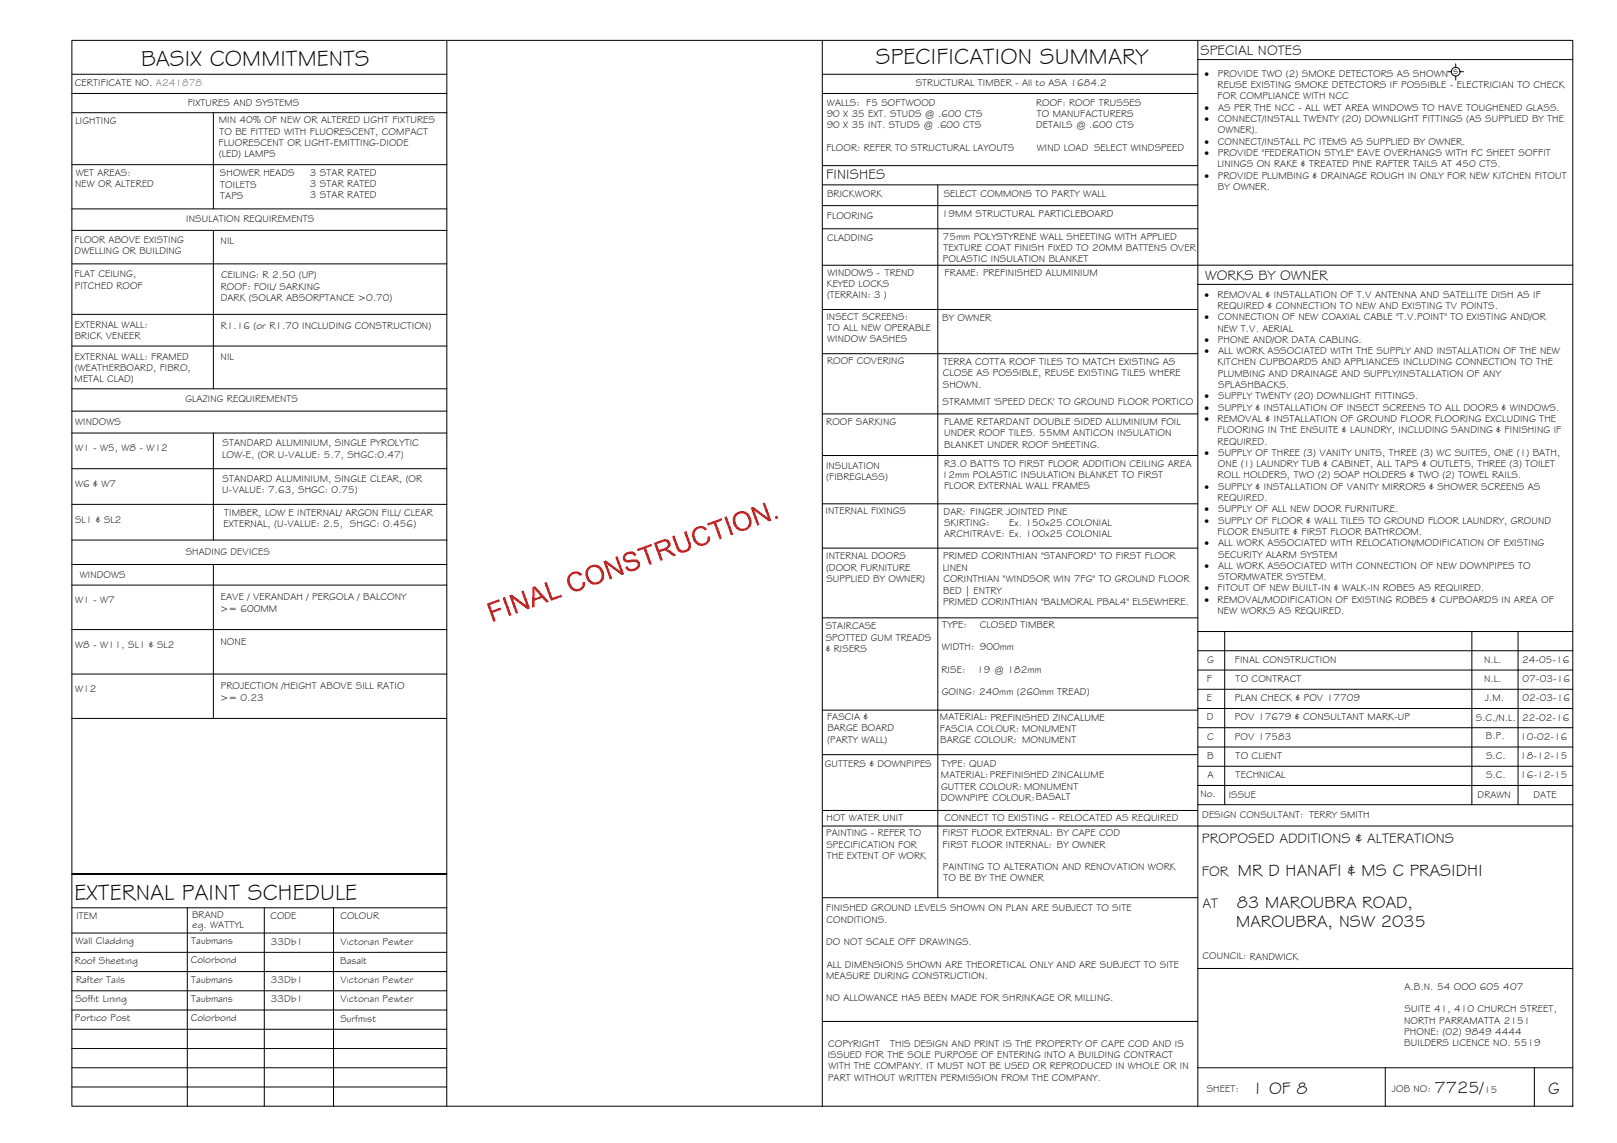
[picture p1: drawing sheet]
<svg xmlns="http://www.w3.org/2000/svg" width="420mm" height="297mm" viewBox="0 0 420 297" stroke-linecap="round" stroke-linejoin="round" font-family="sans-serif">
<defs><g id="words">
<g font-size="5.9">
<text x="36.7" y="17.2">BASIX COMMITMENTS</text>
<text x="227.6" y="16.8">SPECIFICATION SUMMARY</text>
<text x="19.4" y="233.8">EXTERNAL PAINT SCHEDULE</text>
</g>
<g font-size="4.5">
<text x="321.7" y="227.6">MR D HANAFI &amp; MS C PRASIDHI</text>
<text x="321.4" y="235.9">83 MAROUBRA ROAD,</text>
<text x="321.2" y="240.9">MAROUBRA, NSW 2035</text>
<text x="325.3" y="284.2">1 OF 8</text>
<text x="372.7" y="284.1">7725/</text>
<text x="402.3" y="284.2">G</text>
</g>
<g font-size="3.7">
<text x="311.9" y="14.3">SPECIAL NOTES</text>
<text x="214.7" y="46.6">FINISHES</text>
<text x="313.1" y="72.7">WORKS BY OWNER</text>
<text x="312.3" y="219.2">PROPOSED ADDITIONS &amp; ALTERATIONS</text>
<text x="312.3" y="227.5">FOR</text>
<text x="312.4" y="235.9">AT</text>
</g>
<g font-size="2.6">
<text x="19.5" y="22.5">CERTIFICATE NO. A241878</text>
<text x="237.9" y="22.4">STRUCTURAL TIMBER - All to ASA 1684.2</text>
<text x="313" y="20">·</text>
<text x="316.4" y="22.9">REUSE EXISTING SMOKE DETECTORS IF POSSIBLE - ELECTRICIAN TO CHECK</text>
<text x="316.4" y="20">PROVIDE TWO (2) SMOKE DETECTORS AS SHOWN</text>
<text x="377.6" y="19.2">s</text>
<text x="48.8" y="27.5">FIXTURES AND SYSTEMS</text>
<text x="214.9" y="27.4">WALLS: F5 SOFTWOOD</text>
<text x="269.2" y="27.4">ROOF: ROOF TRUSSES</text>
<text x="313" y="28.8">·</text>
<text x="316.4" y="25.8">FOR COMPLIANCE WITH NCC</text>
<text x="316.5" y="28.8">AS PER THE NCC - ALL WET AREA WINDOWS TO HAVE TOUGHENED GLASS.</text>
<text x="19.6" y="32.2">LIGHTING</text>
<text x="56.8" y="32">MIN 40% OF NEW OR ALTERED LIGHT FIXTURES</text>
<text x="57" y="35">TO BE FITTED WITH FLUORESCENT, COMPACT</text>
<text x="214.8" y="30.4">90 X 35 EXT. STUDS @ .600 CTS</text>
<text x="214.8" y="33.3">90 X 35 INT. STUDS @ .600 CTS</text>
<text x="269.2" y="33.3">DETAILS @ .600 CTS</text>
<text x="269.4" y="30.4">TO MANUFACTURERS</text>
<text x="313" y="31.7">·</text>
<text x="316.5" y="31.7">CONNECT/INSTALL TWENTY (20) DOWNLIGHT FITTINGS (AS SUPPLIED BY THE</text>
<text x="316.5" y="34.6">OWNER).</text>
<text x="56.8" y="37.9">FLUORESCENT OR LIGHT-EMITTING-DIODE</text>
<text x="56.9" y="40.8">(LED) LAMPS</text>
<text x="214.7" y="39.2">FLOOR: REFER TO STRUCTURAL LAYOUTS</text>
<text x="269.4" y="39.2">WIND LOAD SELECT WINDSPEED</text>
<text x="313" y="37.6">·</text>
<text x="313" y="40.5">·</text>
<text x="316.4" y="40.5">PROVIDE &quot;FEDERATION STYLE&quot; EAVE OVERHANGS WITH FC SHEET SOFFIT</text>
<text x="316.5" y="37.6">CONNECT/INSTALL PC ITEMS AS SUPPLIED BY OWNER.</text>
<text x="19.7" y="45.8">WET AREAS:</text>
<text x="57.2" y="45.8">SHOWER HEADS</text>
<text x="80.5" y="45.6">3 STAR RATED</text>
<text x="313" y="46.4">·</text>
<text x="316.4" y="43.5">LININGS ON RAKE &amp; TREATED PINE RAFTER TAILS AT 450 CTS.</text>
<text x="316.4" y="46.4">PROVIDE PLUMBING &amp; DRAINAGE ROUGH IN ONLY FOR NEW KITCHEN FITOUT</text>
<text x="19.5" y="48.7">NEW OR ALTERED</text>
<text x="57.2" y="48.7">TOILETS</text>
<text x="57.2" y="51.7">TAPS</text>
<text x="80.5" y="48.6">3 STAR RATED</text>
<text x="80.5" y="51.5">3 STAR RATED</text>
<text x="214.9" y="51.2">BRICKWORK</text>
<text x="245.2" y="51.2">SELECT COMMONS TO PARTY WALL</text>
<text x="316.4" y="49.3">BY OWNER.</text>
<text x="48.4" y="57.8">INSULATION REQUIREMENTS</text>
<text x="214.8" y="56.8">FLOORING</text>
<text x="244.8" y="56.3">19MM STRUCTURAL PARTICLEBOARD</text>
<text x="19.4" y="63.2">FLOOR ABOVE EXISTING</text>
<text x="57.3" y="63.4">NIL</text>
<text x="214.9" y="62.6">CLADDING</text>
<text x="245" y="62.3">75mm POLYSTYRENE WALL SHEETING WITH APPLIED</text>
<text x="245.2" y="65.2">TEXTURE COAT FINISH FIXED TO 20MM BATTENS OVER</text>
<text x="19.4" y="66.1">DWELLING OR BUILDING</text>
<text x="215" y="71.7">WINDOWS - TREND</text>
<text x="245" y="68.2">POLASTIC INSULATION BLANKET</text>
<text x="245.5" y="71.7">FRAME: PREFINISHED ALUMINIUM</text>
<text x="19.4" y="72.1">FLAT CEILING,</text>
<text x="19.4" y="75">PITCHED ROOF</text>
<text x="57.3" y="75.2">ROOF: FOIL/ SARKING</text>
<text x="57.4" y="72.3">CEILING: R 2.50 (UP)</text>
<text x="214.8" y="74.6">KEYED LOCKS</text>
<text x="214.9" y="77.6">(TERRAIN: 3 )</text>
<text x="313" y="77.4">·</text>
<text x="316.4" y="77.4">REMOVAL &amp; INSTALLATION OF T.V ANTENNA AND SATELLITE DISH AS IF</text>
<text x="57.3" y="78.2">DARK (SOLAR ABSORPTANCE &gt;0.70)</text>
<text x="214.7" y="83.1">INSECT SCREENS:</text>
<text x="244.8" y="83.5">BY OWNER</text>
<text x="313" y="83.2">·</text>
<text x="316.4" y="80.3">REQUIRED &amp; CONNECTION TO NEW AND EXISTING TV POINTS.</text>
<text x="316.5" y="83.2">CONNECTION OF NEW COAXIAL CABLE &quot;T.V.POINT&quot; TO EXISTING AND/OR</text>
<text x="19.4" y="85.2">EXTERNAL WALL:</text>
<text x="19.4" y="88.1">BRICK VENEER</text>
<text x="57.3" y="85.4">R1.16 (or R1.70 INCLUDING CONSTRUCTION)</text>
<text x="214.9" y="89">WINDOW SASHES</text>
<text x="215" y="86">TO ALL NEW OPERABLE</text>
<text x="313" y="89.1">·</text>
<text x="316.4" y="86.2">NEW T.V. AERIAL</text>
<text x="316.4" y="89.1">PHONE AND/OR DATA CABLING.</text>
<text x="19.4" y="93.4">EXTERNAL WALL: FRAMED</text>
<text x="57.3" y="93.7">NIL</text>
<text x="214.9" y="94.7">ROOF COVERING</text>
<text x="245.1" y="94.9">TERRA COTTA ROOF TILES TO MATCH EXISTING AS</text>
<text x="313" y="92">·</text>
<text x="316.4" y="95">KITCHEN CUPBOARDS AND APPLIANCES INCLUDING CONNECTION TO THE</text>
<text x="316.5" y="92">ALL WORK ASSOCIATED WITH THE SUPPLY AND INSTALLATION OF THE NEW</text>
<text x="19.4" y="99.3">METAL CLAD)</text>
<text x="19.4" y="96.4">(WEATHERBOARD, FIBRO,</text>
<text x="244.9" y="97.8">CLOSE AS POSSIBLE, REUSE EXISTING TILES WHERE</text>
<text x="245" y="100.7">SHOWN.</text>
<text x="316.4" y="97.9">PLUMBING AND DRAINAGE AND SUPPLY/INSTALLATION OF ANY</text>
<text x="316.5" y="100.9">SPLASHBACKS.</text>
<text x="48.2" y="104.5">GLAZING REQUIREMENTS</text>
<text x="244.9" y="105.1">STRAMMIT 'SPEED DECK' TO GROUND FLOOR PORTICO</text>
<text x="313" y="103.8">·</text>
<text x="313" y="106.7">·</text>
<text x="316.5" y="103.8">SUPPLY TWENTY (20) DOWNLIGHT FITTINGS.</text>
<text x="316.5" y="106.7">SUPPLY &amp; INSTALLATION OF INSECT SCREENS TO ALL DOORS &amp; WINDOWS.</text>
<text x="19.5" y="110.4">WINDOWS</text>
<text x="214.7" y="110.3">ROOF SARKING</text>
<text x="245.3" y="110.4">FLAME RETARDANT DOUBLE SIDED ALUMINIUM FOIL</text>
<text x="245.3" y="113.4">UNDER ROOF TILES. 55MM ANTICON INSULATION</text>
<text x="313" y="109.7">·</text>
<text x="316.4" y="109.7">REMOVAL &amp; INSTALLATION OF GROUND FLOOR FLOORING EXCLUDING THE</text>
<text x="316.4" y="112.6">FLOORING IN THE ENSUITE &amp; LAUNDRY, INCLUDING SANDING &amp; FINISHING IF</text>
<text x="19.5" y="117.3">W1 - W5, W8 - W12</text>
<text x="57.7" y="118.9">LOW-E, (OR U-VALUE: 5.7, SHGC:0.47)</text>
<text x="57.8" y="116">STANDARD ALUMINIUM, SINGLE PYROLYTIC</text>
<text x="245.4" y="116.3">BLANKET UNDER ROOF SHEETING.</text>
<text x="313" y="118.5">·</text>
<text x="316.4" y="115.5">REQUIRED.</text>
<text x="316.5" y="118.5">SUPPLY OF THREE (3) VANITY UNITS, THREE (3) WC SUITES, ONE (1) BATH,</text>
<text x="57.8" y="125.3">STANDARD ALUMINIUM, SINGLE CLEAR, (OR</text>
<text x="214.6" y="121.9">INSULATION</text>
<text x="214.7" y="124.9">(FIBREGLASS)</text>
<text x="244.8" y="124.2">12mm POLASTIC INSULATION BLANKET TO FIRST</text>
<text x="245.3" y="121.2">R3.0 BATTS TO FIRST FLOOR ADDITION CEILING AREA</text>
<text x="316.4" y="124.3">ROLL HOLDERS, TWO (2) SOAP HOLDERS &amp; TWO (2) TOWEL RAILS.</text>
<text x="316.5" y="121.4">ONE (1) LAUNDRY TUB &amp; CABINET, ALL TAPS &amp; OUTLETS, THREE (3) TOILET</text>
<text x="19.5" y="126.6">W6 &amp; W7</text>
<text x="57.7" y="128.2">U-VALUE: 7.63, SHGC: 0.75)</text>
<text x="245.3" y="127.1">FLOOR EXTERNAL WALL FRAMES</text>
<text x="313" y="127.3">·</text>
<text x="316.4" y="130.2">REQUIRED.</text>
<text x="316.5" y="127.3">SUPPLY &amp; INSTALLATION OF VANITY MIRRORS &amp; SHOWER SCREENS AS</text>
<text x="19.5" y="135.8">SL1 &amp; SL2</text>
<text x="58.1" y="137">EXTERNAL, (U-VALUE: 2.5, SHGC: 0.456)</text>
<text x="58.3" y="134.1">TIMBER, LOW E INTERNAL/ ARGON FILL/ CLEAR</text>
<text x="214.5" y="133.6">INTERNAL FIXINGS</text>
<text x="245.2" y="133.7">DAR: FINGER JOINTED PINE</text>
<text x="245.3" y="136.7">SKIRTING:</text>
<text x="262.3" y="136.7">Ex. 150x25 COLONIAL</text>
<text x="313" y="133.1">·</text>
<text x="313" y="136.1">·</text>
<text x="316.5" y="133.1">SUPPLY OF ALL NEW DOOR FURNITURE.</text>
<text x="316.5" y="136.1">SUPPLY OF FLOOR &amp; WALL TILES TO GROUND FLOOR LAUNDRY, GROUND</text>
<text x="245.3" y="139.6">ARCHITRAVE: Ex. 100x25 COLONIAL</text>
<text x="313" y="142">·</text>
<text x="316.4" y="139">FLOOR ENSUITE &amp; FIRST FLOOR BATHROOM.</text>
<text x="316.5" y="142">ALL WORK ASSOCIATED WITH RELOCATION/MODIFICATION OF EXISTING</text>
<text x="48.3" y="144.3">SHADING DEVICES</text>
<text x="214.6" y="148.3">(DOOR FURNITURE</text>
<text x="214.7" y="145.3">INTERNAL DOORS</text>
<text x="245" y="148.3">LINEN</text>
<text x="245.1" y="145.4">PRIMED CORINTHIAN &quot;STANFORD&quot; TO FIRST FLOOR</text>
<text x="313" y="147.8">·</text>
<text x="316.5" y="144.9">SECURITY ALARM SYSTEM</text>
<text x="316.5" y="147.8">ALL WORK ASSOCIATED WITH CONNECTION OF NEW DOWNPIPES TO</text>
<text x="20.7" y="150.2">WINDOWS</text>
<text x="214.7" y="151.2">SUPPLIED BY OWNER)</text>
<text x="245.1" y="154.4">BED | ENTRY</text>
<text x="245.1" y="151.2">CORINTHIAN &quot;WINDSOR WIN 7FG&quot; TO GROUND FLOOR</text>
<text x="313" y="153.7">·</text>
<text x="316.4" y="153.7">FITOUT OF NEW BUILT-IN &amp; WALK-IN ROBES AS REQUIRED.</text>
<text x="316.5" y="150.8">STORMWATER SYSTEM.</text>
<text x="19.5" y="156.8">W1 - W7</text>
<text x="57.2" y="159">&gt;= 600MM</text>
<text x="57.3" y="156">EAVE / VERANDAH / PERGOLA / BALCONY</text>
<text x="245.1" y="157.3">PRIMED CORINTHIAN &quot;BALMORAL PBAL4&quot; ELSEWHERE.</text>
<text x="313" y="156.6">·</text>
<text x="316.4" y="159.6">NEW WORKS AS REQUIRED.</text>
<text x="316.4" y="156.6">REMOVAL/MODIFICATION OF EXISTING ROBES &amp; CUPBOARDS IN AREA OF</text>
<text x="57.3" y="167.5">NONE</text>
<text x="214.6" y="163.6">STAIRCASE</text>
<text x="214.6" y="166.5">SPOTTED GUM TREADS</text>
<text x="244.8" y="163.1">TYPE:</text>
<text x="254.6" y="163.2">CLOSED TIMBER</text>
<text x="19.5" y="168.4">W8 - W11, SL1 &amp; SL2</text>
<text x="214.6" y="169.5">&amp; RISERS</text>
<text x="244.8" y="169">WIDTH: 900mm</text>
<text x="313.7" y="172.2">G</text>
<text x="320.9" y="172.2">FINAL CONSTRUCTION</text>
<text x="385.6" y="172.2">N.L.</text>
<text x="395.5" y="172.3">24-05-16</text>
<text x="19.5" y="179.9">W12</text>
<text x="57.4" y="179.1">PROJECTION /HEIGHT ABOVE SILL RATIO</text>
<text x="244.6" y="174.9">RISE:</text>
<text x="253.9" y="174.9">19 @ 182mm</text>
<text x="313.6" y="177.2">F</text>
<text x="321.1" y="177.2">TO CONTRACT</text>
<text x="385.6" y="177.2">N.L.</text>
<text x="395.6" y="177.3">07-03-16</text>
<text x="57.2" y="182.1">&gt;= 0.23</text>
<text x="244.7" y="180.7">GOING: 240mm (260mm TREAD)</text>
<text x="313.6" y="182.2">E</text>
<text x="320.9" y="182.2">PLAN CHECK &amp; POV 17709</text>
<text x="385.8" y="182.2">J.M.</text>
<text x="395.6" y="182.3">02-03-16</text>
<text x="214.9" y="187.2">FASCIA &amp;</text>
<text x="215" y="190.1">BARGE BOARD</text>
<text x="244.2" y="187.2">MATERIAL: PREFINISHED ZINCALUME</text>
<text x="244.2" y="190.1">FASCIA COLOUR: MONUMENT</text>
<text x="313.6" y="187.2">D</text>
<text x="320.9" y="187.2">POV 17679 &amp; CONSULTANT MARK-UP</text>
<text x="383.4" y="187.3">S.C./N.L.</text>
<text x="395.5" y="187.3">22-02-16</text>
<text x="215" y="193">(PARTY WALL)</text>
<text x="244.3" y="193.1">BARGE COLOUR: MONUMENT</text>
<text x="313.7" y="197.2">B</text>
<text x="313.7" y="192.2">C</text>
<text x="320.9" y="192.2">POV 17583</text>
<text x="321.1" y="197.2">TO CLIENT</text>
<text x="386.1" y="192.1">B.P.</text>
<text x="386.1" y="197.2">S.C.</text>
<text x="395" y="197.3">18-12-15</text>
<text x="395" y="192.3">10-02-16</text>
<text x="214.3" y="199.2">GUTTERS &amp; DOWNPIPES</text>
<text x="244.5" y="202.3">MATERIAL:PREFINISHED ZINCALUME</text>
<text x="244.7" y="199.4">TYPE: QUAD</text>
<text x="313.7" y="202.2">A</text>
<text x="321.1" y="202.2">TECHNICAL</text>
<text x="386.1" y="202.2">S.C.</text>
<text x="395" y="202.3">16-12-15</text>
<text x="244.5" y="208.2">DOWNPIPE COLOUR:BASALT</text>
<text x="244.5" y="205.2">GUTTER COLOUR: MONUMENT</text>
<text x="311.9" y="207.1">No.</text>
<text x="319.3" y="207.3">ISSUE</text>
<text x="383.9" y="207.5">DRAWN</text>
<text x="398.5" y="207.4">DATE</text>
<text x="214.8" y="213.3">HOT WATER UNIT</text>
<text x="245.4" y="213.5">CONNECT TO EXISTING - RELOCATED AS REQUIRED</text>
<text x="312.4" y="212.6">DESIGN CONSULTANT: TERRY SMITH</text>
<text x="214.7" y="217.3">PAINTING - REFER TO</text>
<text x="214.7" y="220.3">SPECIFICATION FOR</text>
<text x="244.9" y="217.3">FIRST FLOOR EXTERNAL: BY CAPE COD</text>
<text x="244.9" y="220.3">FIRST FLOOR INTERNAL: BY OWNER</text>
<text x="214.8" y="223.2">THE EXTENT OF WORK</text>
<text x="245" y="226.1">PAINTING TO ALTERATION AND RENOVATION WORK</text>
<text x="245.1" y="229">TO BE BY THE OWNER</text>
<text x="19.8" y="238.9">ITEM</text>
<text x="49.9" y="238.6">BRAND</text>
<text x="70.3" y="238.9">CODE</text>
<text x="88.5" y="238.8">COLOUR</text>
<text x="214.7" y="236.8">FINISHED GROUND LEVELS SHOWN ON PLAN ARE SUBJECT TO SITE</text>
<text x="214.8" y="239.7">CONDITIONS.</text>
<text x="19.6" y="245.4">Wall Cladding</text>
<text x="49.7" y="245.4">Taubmans</text>
<text x="50" y="241.1">eg. WATTYL</text>
<text x="70.4" y="245.5">33Db1</text>
<text x="88.4" y="245.5">Victorian Pewter</text>
<text x="214.7" y="245.6">DO NOT SCALE OFF DRAWINGS.</text>
<text x="19.5" y="250.4">Roof Sheeting</text>
<text x="49.6" y="250.3">Colorbond</text>
<text x="88.4" y="250.5">Basalt</text>
<text x="214.8" y="251.5">ALL DIMENSIONS SHOWN ARE THEORETICAL ONLY AND ARE SUBJECT TO SITE</text>
<text x="312.5" y="249.3">COUNCIL: RANDWICK</text>
<text x="19.8" y="255.5">Rafter Tails</text>
<text x="49.7" y="255.4">Taubmans</text>
<text x="70.4" y="255.5">33Db1</text>
<text x="88.4" y="255.5">Victorian Pewter</text>
<text x="214.7" y="254.4">MEASURE DURING CONSTRUCTION.</text>
<text x="364.9" y="257.3">A.B.N. 54 OOO 605 407</text>
<text x="19.6" y="260.4">Soffit Lining</text>
<text x="49.7" y="260.4">Taubmans</text>
<text x="70.4" y="260.5">33Db1</text>
<text x="88.4" y="260.5">Victorian Pewter</text>
<text x="214.7" y="260.3">NO ALLOWANCE HAS BEEN MADE FOR SHRINKAGE OR MILLING.</text>
<text x="364.9" y="263.1">SUITE 41, 410 CHURCH STREET,</text>
<text x="19.5" y="265.4">Portico Post</text>
<text x="49.6" y="265.3">Colorbond</text>
<text x="88.4" y="265.5">Surfmist</text>
<text x="364.8" y="266">NORTH PARRAMATTA 2151</text>
<text x="364.9" y="269">PHONE: (02) 9849 4444</text>
<text x="215.1" y="274.9">ISSUED FOR THE SOLE PURPOSE OF ENTERING INTO A BUILDING CONTRACT</text>
<text x="215.2" y="272">COPYRIGHT</text>
<text x="231.3" y="272">THIS DESIGN AND PRINT IS THE PROPERTY OF CAPE COD AND IS</text>
<text x="364.9" y="271.9">BUILDERS LICENCE NO. 5519</text>
<text x="215.2" y="280.8">PART WITHOUT WRITTEN PERMISSION FROM THE COMPANY.</text>
<text x="215.3" y="277.9">WITH THE COMPANY. IT MUST NOT BE USED OR REPRODUCED IN WHOLE OR IN</text>
<text x="313.6" y="283.8">SHEET:</text>
<text x="361.7" y="283.9">JOB NO:</text>
<text x="385.6" y="284.1">15</text>
</g>
</g></defs>
<!-- layer: BORDER -->
<g fill="none" stroke="#000" stroke-width=".26">
<path d="M18.7 10.5h390v277h-390zM116.1 10.5v277M213.7 19.3h97.5M213.7 10.5v277M311.2 15.5h97.5M311.2 10.5v277M213.7 24.3h97.5M213.7 53.4h97.5M213.7 59.5h97.5M213.8 48h97.4M213.8 43h97.4M243.7 48v185.3"/>
<path d="M311.2 73.9h97.5M408.7 68.9h-195M213.7 80.4h97.5M213.7 91.9h97.5M213.7 107.6h97.5M213.7 118.4h97.5M213.7 130.9h97.5M213.7 142.4h97.5M213.7 160.6h97.5M311.2 179.1h97.5M311.2 174.1h97.5M311.2 169.1h97.5"/>
<path d="M311.2 164.1h97.5M318.2 164.1v45M382.4 164.1v45M394.4 164.1v45M213.7 196.1h97.5M213.7 184.5h97.5M311.2 199.1h97.5M311.2 194.1h97.5M311.2 189.1h97.5M311.2 184.1h97.5M213.7 210.6h97.5M213.7 214.7h195"/>
<path d="M311.2 204.1h97.5M311.2 209.1h97.5M18.7 235.9h97.4M48.7 235.9v51.6M68.7 235.9v51.6M86.7 235.9v51.6M116.1 227.1h-97.4h97.4M213.7 233.3h97.5M18.7 242.5h97.4M18.7 247.5h97.4M18.7 252.5h97.4M18.7 257.5h97.4"/>
<path d="M311.2 251.7h97.5M18.7 277.5h97.4M18.7 262.5h97.4M18.7 267.5h97.4M18.7 272.5h97.4M213.7 265.4h97.5M311.2 277.5h97.5M359.9 277.5v10M398.7 277.5v10M18.7 282.5h97.4"/>
</g>
<!-- layer: BASIX -->
<g fill="none" stroke="#000" stroke-width=".26">
<path d="M18.7 19.3h97.4M18.7 24.3h97.4M18.7 29.3h97.4M55.4 29.3v25M18.7 42.8h97.4M18.7 54.3h97.4M18.7 59.9h97.4M55.4 59.9v41.1M18.7 68.6h97.4M18.7 81.7h97.4M18.7 89.9h97.4M18.7 106.8h97.4"/>
<path d="M18.7 112.5h97.4M18.7 101h97.4M55.4 112.5v27.8M18.7 121.8h97.4M18.7 131.1h97.4M18.7 146.7h97.4M18.7 152.1h97.4M18.7 140.3h97.4M55.4 146.7v40M18.7 163.6h97.4M18.7 175.2h97.4M18.7 186.7h97.4"/>
</g>
<!-- layer: SERVICES -->
<g fill="none" stroke="#000" stroke-width=".26">
<path d="M376.2 18.6h.9M378.3 16.6v.9M378.3 19.8v1M379.4 18.6h.9"/>
<circle cx="378.2" cy="18.6" r="1.13"/>
</g>
<!-- layer: Stamp - Final Construction -->
<g fill="#f00">
<path d="M126.5 156.9l3.2-1.2 .2 .6-2.6 .9 .6 1.5 2.2-.8 .2 .5-2.2 .8 .7 2.2-.6 .2z"/>
<path d="M130.6 155.4l.6-.2 1.7 4.7-.6 .2z"/>
<path d="M132.3 154.8l.7-.3 3.8 2.8-1.4-3.7 .6-.2 1.7 4.7-.6 .3-3.8-2.9 1.3 3.8-.6 .2z"/>
<path d="M141.4 151.5l.6-.3 1.5 4.2 2.4-.9 .2 .6-3 1.1z"/>
<path d="M148 149.2l.7-.5 .8-.2 1 .2 .7 .5 .1 .1-.6 .4-.9-.6-.8 .1-.7 .6-.3 .9 .6 1.7 .5 .5 .6 .2 1.2-.3 .4-.7 .1-.8 .6-.1v1l-.6 .9-.9 .5-.9 .1-.7-.2-.7-.5-.6-1-.2-1 .1-.9z"/>
<path d="M156.8 145.9l.6-.3 3.8 2.8-1.3-3.6 .6-.3 1.7 4.7-.7 .3-3.8-2.8 1.4 3.7-.6 .2z"/>
<path d="M162.2 144l1.4-.7 1.1 .2 .7 .7-.6 .3-.6-.6-.8 .1-.8 .5-.1 .7 .5 .3 2.1-.1 .6 .1 .4 .4 .2 .7-.3 1-1 .7-1.2 .2-1-.5-.4-.6 .6-.3 .3 .5 .8 .3 .8-.2 .7-.5a.86 .86 0 0 0-.2-1 .86 .86 0 0 0-1.1-.1l-1.3 .1-.8-.3-.4-.9z"/>
<path d="M165.5 142.7l3.7-1.4 .2 .6-1.5 .6 1.5 4.1-.6 .2-1.6-4.1-1.5 .5z"/>
<path d="M174.6 139.4l.6-.3 1.5 3.6 .6 .3h.6l.7-.4 .3-.6-1.2-3.7 .6-.3 1.2 3.5v.8l-.3 .5-.4 .4-1 .4h-.8l-.5-.2-.7-.8z"/>
<path d="M180.4 137.4l.8-.5 .7-.2 1 .1 .6 .5 .2 .2-.5 .4-.9-.6-1 .2-.7 .6-.1 1 .7 1.7 1 .5 .6-.1 .6-.3 .4-.6v-.8l.7-.1v.9l-.6 1-.9 .4-1 .2-.6-.2-.7-.5-.6-1-.3-1.1 .1-.8z"/>
<path d="M183.7 136.1l3.8-1.4 .2 .5-1.6 .6 1.5 4.2-.6 .2-1.5-4.1-1.6 .5z"/>
<path d="M188.2 134.4l.6-.2 1.7 4.7-.6 .2z"/>
<path d="M195.1 131.9l.6-.2 3.8 2.8-1.4-3.7 .6-.2 1.8 4.7-.7 .2-3.8-2.8 1.3 3.7-.5 .2z"/>
<path d="M201.3 134.2l.7-.2 .2 .7-.6 .2z"/>
<path d="M138.4 152.6l.6-.3 3.6 4-.7 .3-1-1.2-2 .7v1.6l-.7 .2zM138.8 152.9l.1 2.6 1.6-.6z"/>
<path d="M152.7 147.5l.7-.5 1-.3 1 .2 .7 .5 .6 1 .3 1v.7l-.5 1-.8 .6-.9 .2-1-.1-.8-.6-.6-.7-.3-1.1 .1-.9zM153.3 147.8l-.4 .5-.1 .9 .5 1.4 1.1 .7 1.2-.2 .6-.6 .1-.8-.5-1.7-.5-.4-.7-.3-.7 .1z"/>
<path d="M169.9 141.1l2.6-.9 1.1 .1 .5 .6 .1 .7-.3 .7-.6 .5 .7 .2 1.8 1.3-.8 .3-2.2-1.5-1.3 .4 .7 2.1-.6 .2zM170.7 141.4l.6 1.5 1.7-.6 .5-.7-.1-.5-.5-.4z"/>
<path d="M190.9 133.7l.8-.6 .9-.3 1.1 .2 .8 .6 .5 .8 .3 1-.2 1.2-.6 .8-.8 .4-1 .2-.9-.3-.6-.5-.5-.7-.3-1.3 .1-.9zM191.6 133.9l-.5 1v.7l.4 1 .5 .5 .8 .3 1.2-.4 .6-1-.1-1.2-.5-.8-.5-.4-.7-.2z"/>
</g>
<use href="#words"/>
</svg>
